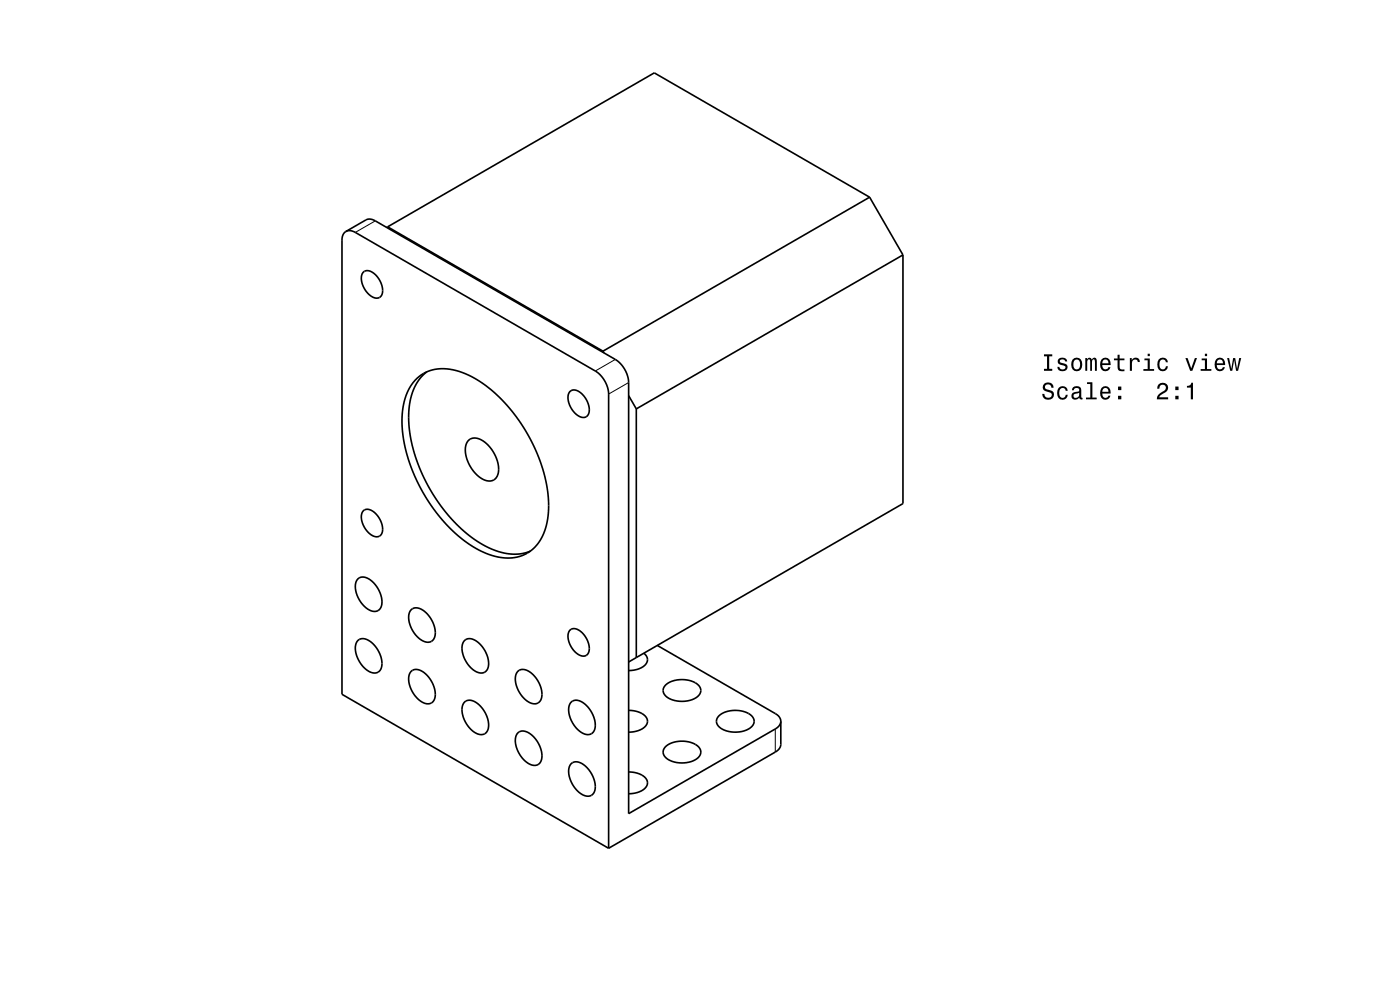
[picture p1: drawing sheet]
<svg xmlns="http://www.w3.org/2000/svg" width="297mm" height="210mm" viewBox="0 0 297 210" stroke-linecap="round" stroke-linejoin="round" font-family="sans-serif">
<g fill="none" stroke="#000" stroke-width=".35">
<path d="M73.4 49.1l4.4-2.5 .8-.1 .8 .3 51.1 29.4a6.2 6.2 0 0 1 2.9 4.9v91.5l31.1-18 .8-.7 .3-.9M73.4 49.1l.9-.2 1.1 .4 50.9 29.4a6.2 6.2 0 0 1 2.8 4.9v96.3M73.4 49.1l-.6 .7-.3 1.1v96.4l56.6 32.6M77.1 57.7a1.93 1.93 0 0 1 2.7 .7 3.7 3.7 0 0 1 .9 4.5 1.94 1.94 0 0 1-2.7-.7 3.9 3.9 0 0 1-1-4.4zM82.2 48.1l45.7 26.4M82.2 48.1l-.2 .1M184.5 41.8l-56.6 32.7M184.5 41.8l-45.7-26.3-56.6 32.6M184.5 41.8l7.1 12.3M191.6 54.1v52.7l-56.6 32.7M191.6 54.1l-56.6 32.6M90.6 78.9l-1.8 1.8-1.2 2.4-.7 2.8-.2 3.2 .4 3.5 .8 3.6 1.3 3.6 2 4 2.3 3.5 2.7 3.2 2.7 2.6 2.8 2 3 1.5 2.9 .8 2.5 .1 2.4-.6"/>
<path d="M127.9 74.5l.2 .4M88.2 80.5l1-.9 1.2-.7 1.2-.4 1.3-.2 2.8 .1 3.1 .9 3.1 1.7 3.3 2.6 2.8 2.9 2.9 4 2.2 3.9 1.7 4.1 1.1 3.8 .5 4.1-.2 3.6-.8 2.9-1.4 2.5-.8 .9-1.1 .9-1.1 .6-1.3 .4-2.6 .2-2.6-.5-2.8-1.2-2.7-1.6-2.9-2.5-2.8-2.9-2.3-3.2-2-3.4-1.7-3.9-1.2-3.6-.7-3.8-.1-3.5 .4-3 1-2.7zM99.4 93.4a2.67 2.67 0 0 1 3.6 .5 7 7 0 0 1 2.5 7 2.1 2.1 0 0 1-3.3 .6 7.3 7.3 0 0 1-3.3-7.3zM120.9 83a1.92 1.92 0 0 1 2.7 .7 3.7 3.7 0 0 1 1 4.5 1.94 1.94 0 0 1-2.7-.7 3.9 3.9 0 0 1-1.1-4.3zM133.4 83.9l1.6 2.8M135 86.7v52.8M77.1 108.4a1.94 1.94 0 0 1 2.7 .6 3.7 3.7 0 0 1 .9 4.5 1.94 1.94 0 0 1-2.7-.7 3.9 3.9 0 0 1-1-4.3zM76 135.8a2.35 2.35 0 0 1 3.1 .7 5.2 5.2 0 0 1 1.6 5.6 1.82 1.82 0 0 1-2.8 .1 5.6 5.6 0 0 1-2.3-5.9zM76 122.8a2.35 2.35 0 0 1 3.1 .7 5.2 5.2 0 0 1 1.6 5.5 1.82 1.82 0 0 1-2.8 .1 5.6 5.6 0 0 1-2.3-5.8zM87.2 129.4a2.16 2.16 0 0 1 3 .4 5.5 5.5 0 0 1 1.9 5.6 1.78 1.78 0 0 1-2.9 .3 5.6 5.6 0 0 1-2.3-5.9zM98.6 135.8a2.29 2.29 0 0 1 3.1 .7 5.3 5.3 0 0 1 1.6 5.6 1.86 1.86 0 0 1-2.8 0 5.6 5.6 0 0 1-2.3-5.8zM120.9 133.7a1.93 1.93 0 0 1 2.7 .7 3.7 3.7 0 0 1 1 4.5 1.94 1.94 0 0 1-2.7-.8 3.9 3.9 0 0 1-1.1-4.3z"/>
<path d="M135 139.5l-1.6 .9M136.6 138.6a1.69 1.69 0 0 1 .7 1.7 1.69 1.69 0 0 1-1.2 1.3l-1.3 .5-1.4 .1M139.4 136.9l25.2 14.5 .8 .8 .2 .8M87.2 142.5a2.16 2.16 0 0 1 3 .4 5.5 5.5 0 0 1 1.9 5.5 1.78 1.78 0 0 1-2.9 .3 5.6 5.6 0 0 1-2.3-5.9zM98.6 148.9a2.29 2.29 0 0 1 3.1 .6 5.3 5.3 0 0 1 1.6 5.6 1.86 1.86 0 0 1-2.8 .1 5.6 5.6 0 0 1-2.3-5.8zM109.8 155.5a2.15 2.15 0 0 1 3.1 .5 5.5 5.5 0 0 1 1.8 5.5 1.78 1.78 0 0 1-2.9 .3 5.6 5.6 0 0 1-2.2-5.9zM109.8 142.5a2.16 2.16 0 0 1 3.1 .4 5.5 5.5 0 0 1 1.8 5.5 1.78 1.78 0 0 1-2.9 .3 5.6 5.6 0 0 1-2.2-5.9zM121.1 149a2.16 2.16 0 0 1 3.1 .4 5.5 5.5 0 0 1 1.9 5.6 1.78 1.78 0 0 1-2.9 .3 5.6 5.6 0 0 1-2.3-5.9zM133.4 150.7a3.9 3.9 0 0 1 3.9 2 2.27 2.27 0 0 1-2 2.3l-1.9 .3M141.1 145.4a5.6 5.6 0 0 1 7.3 .2 1.77 1.77 0 0 1-1.2 2.7 5.6 5.6 0 0 1-6.2-1l-.3-.9zM141.3 158.3a5.6 5.6 0 0 1 7.1 .4 1.77 1.77 0 0 1-1.2 2.6 5.6 5.6 0 0 1-6.2-.9l-.3-.6v-.5zM152.6 151.8a5.6 5.6 0 0 1 7.1 .4 1.77 1.77 0 0 1-1.2 2.6 5.6 5.6 0 0 1-6.2-1l-.3-.5v-.6z"/>
<path d="M165.6 153v5.1l-.3 .7-.5 .5-35.7 20.6M121.1 162.1a2.16 2.16 0 0 1 3.1 .4 5.5 5.5 0 0 1 1.9 5.5 1.78 1.78 0 0 1-2.9 .3 5.6 5.6 0 0 1-2.3-5.9zM133.4 163.8a3.9 3.9 0 0 1 3.9 2 2.27 2.27 0 0 1-2 2.3l-1.9 .3"/>
</g>
<path d="M79.6 46.9l-4.2 2.4M130.5 76.2l-4.2 2.5M133.4 81.1l-4.3 2.5M164.5 154.6v4.9" fill="none" stroke="#000" stroke-width=".21"/>
<g fill="#000">
<path d="M221.5 75.2v.4h.6v2.6h-.6v.5h1.7v-.5h-.6v-2.6h.6v-.4zM224.6 76.1a.76 .76 0 0 0-.2 .8 .76 .76 0 0 0 .7 .5l.9 .4a.63 .63 0 0 1-.6 .6 .63 .63 0 0 1-.7-.6h-.4a1.07 1.07 0 0 0 1.2 .9 1.07 1.07 0 0 0 .9-1.2l-.4-.3-1.1-.3a.54 .54 0 0 1 .4-.7 .54 .54 0 0 1 .7 .5h.4a1.03 1.03 0 0 0-.7-.9 1.03 1.03 0 0 0-1.1 .3zM227.6 76.2a1.53 1.53 0 0 0 .8 2.6 1.48 1.48 0 0 0 1.2-1.5 1.48 1.48 0 0 0-1.2-1.4l-.5 .1zM227.9 76.5a.67 .67 0 0 1 .7-.2 .67 .67 0 0 1 .5 .6 1.11 1.11 0 0 1-.7 1.5 1.17 1.17 0 0 1-.5-1.9zM230.2 76v2.7h.4v-1.8l.3-.6h.2l.2 .2v2.2h.4v-2.1l.3-.4 .2 .2 .1 .4v1.9h.4v-1.9a.69 .69 0 0 0-.5-.9l-.6 .4-.2-.3-.3-.1-.5 .3v-.2zM233.7 76.2a1.54 1.54 0 0 0 .8 2.6 1.06 1.06 0 0 0 1.1-.9h-.5l-.2 .3-.4 .2a.76 .76 0 0 1-.7-1h1.8a1.17 1.17 0 0 0-.5-1.3 1.17 1.17 0 0 0-1.4 .1zM234 76.5a.66 .66 0 0 1 .8-.2 .66 .66 0 0 1 .4 .8h-1.4zM237.1 75.3v.7h-.8v.4h.8v1.8a1.05 1.05 0 0 0 1.4 .5v-.4a.68 .68 0 0 1-1-.3v-1.6h1v-.4h-1v-.7zM239.7 76v2.7h.4v-1.6a.67 .67 0 0 1 .4-.8 .67 .67 0 0 1 .8 .3l.1 .2h.4a.89 .89 0 0 0-.7-.9 .89 .89 0 0 0-1 .5v-.4zM242.8 76v.4h.7v1.9h-.9v.4h2.2v-.4h-.9v-2.3zM243.5 75v.5h.4v-.5zM245.8 76.2a1.53 1.53 0 0 0 .9 2.6 1.05 1.05 0 0 0 1.1-1.1h-.5a.67 .67 0 0 1-.6 .7 .67 .67 0 0 1-.7-.6 1.11 1.11 0 0 1 .7-1.6 .6 .6 0 0 1 .6 .7h.5a1.09 1.09 0 0 0-.8-1 1.09 1.09 0 0 0-1.2 .3zM251.5 76l1 2.7h.4l1-2.7h-.4l-.8 2.1-.8-2.1zM254.9 76v.4h.7v1.9h-.9v.4h2.3v-.4h-.9v-2.3zM255.6 75v.5h.5v-.5zM258 76.2a1.54 1.54 0 0 0 .8 2.6 1.05 1.05 0 0 0 1.1-.9h-.5l-.2 .3-.4 .2a.76 .76 0 0 1-.7-1h1.8a1.16 1.16 0 0 0-.5-1.3 1.16 1.16 0 0 0-1.4 .1zM258.3 76.5a.66 .66 0 0 1 .8-.2 .66 .66 0 0 1 .3 .8h-1.3zM260.3 76l.7 2.7h.4l.4-2.3 .4 2.3h.4l.7-2.7h-.4l-.5 2.3-.4-2.3h-.4l-.4 2.3-.4-2.3z" fill-rule="evenodd"/>
<path d="M221.5 81.4a.96 .96 0 0 0-.3 1.1 .96 .96 0 0 0 1 .6 .77 .77 0 0 1 .9 .9 .84 .84 0 0 1-.9 .3 .84 .84 0 0 1-.6-.7h-.5a1.21 1.21 0 0 0 1.5 1.2 1.21 1.21 0 0 0 .7-1.8l-1.2-.4a.58 .58 0 0 1-.4-.8 .58 .58 0 0 1 .9-.2l.2 .1 .3 .6h.4a1.17 1.17 0 0 0-.7-1.2 1.17 1.17 0 0 0-1.3 .3zM224.6 82.3a1.53 1.53 0 0 0 .8 2.5 1.05 1.05 0 0 0 1.1-1.1h-.4a.67 .67 0 0 1-.6 .7 .67 .67 0 0 1-.7-.6 1.12 1.12 0 0 1 .6-1.5 .6 .6 0 0 1 .7 .6h.4a1.09 1.09 0 0 0-.8-1 1.09 1.09 0 0 0-1.1 .4zM227.7 82.1l-.3 .7h.4a.55 .55 0 0 1 .7-.5 .55 .55 0 0 1 .4 .7l-.3 .1a1 1 0 0 0-1 .2 1 1 0 0 0-.3 1 .94 .94 0 0 0 1.7 .1l.1 .3h.6v-.3l-.3-.1v-1.6a1.02 1.02 0 0 0-1.7-.6zM227.8 83.7l1.1-.4a.77 .77 0 0 1-.2 .9 .77 .77 0 0 1-.9 .1zM230.6 81.1v.4h.7v2.8h-.9v.4h2.2v-.4h-.9v-3.2zM233.7 82.3a1.54 1.54 0 0 0 .8 2.5 1.06 1.06 0 0 0 1.1-.9h-.5l-.2 .4-.4 .1a.76 .76 0 0 1-.7-.9h1.8a1.17 1.17 0 0 0-.5-1.4 1.17 1.17 0 0 0-1.4 .2zM234 82.5a.66 .66 0 0 1 .8-.1 .66 .66 0 0 1 .4 .7h-1.4zM237.2 84v.7h.7v-.7zM237.2 82v.8h.7v-.8z" fill-rule="evenodd"/>
<path d="M245.8 81.5l-.2 .4-.1 .6h.4a.7 .7 0 0 1 .6-.9 .7 .7 0 0 1 .8 .5 .7 .7 0 0 1-.5 .9 1.8 1.8 0 0 0-1.4 1.7h2.4v-.4h-1.9a2.2 2.2 0 0 1 1.5-1.2 1.13 1.13 0 0 0 .1-1.7 1.13 1.13 0 0 0-1.7 .1zM249.3 84v.7h.7v-.7zM249.3 82v.8h.7v-.8zM251.8 81.9v.3h.8v2.5h.5v-3.5h-.4a.77 .77 0 0 1-.9 .7z" fill-rule="evenodd"/>
</g>
</svg>
